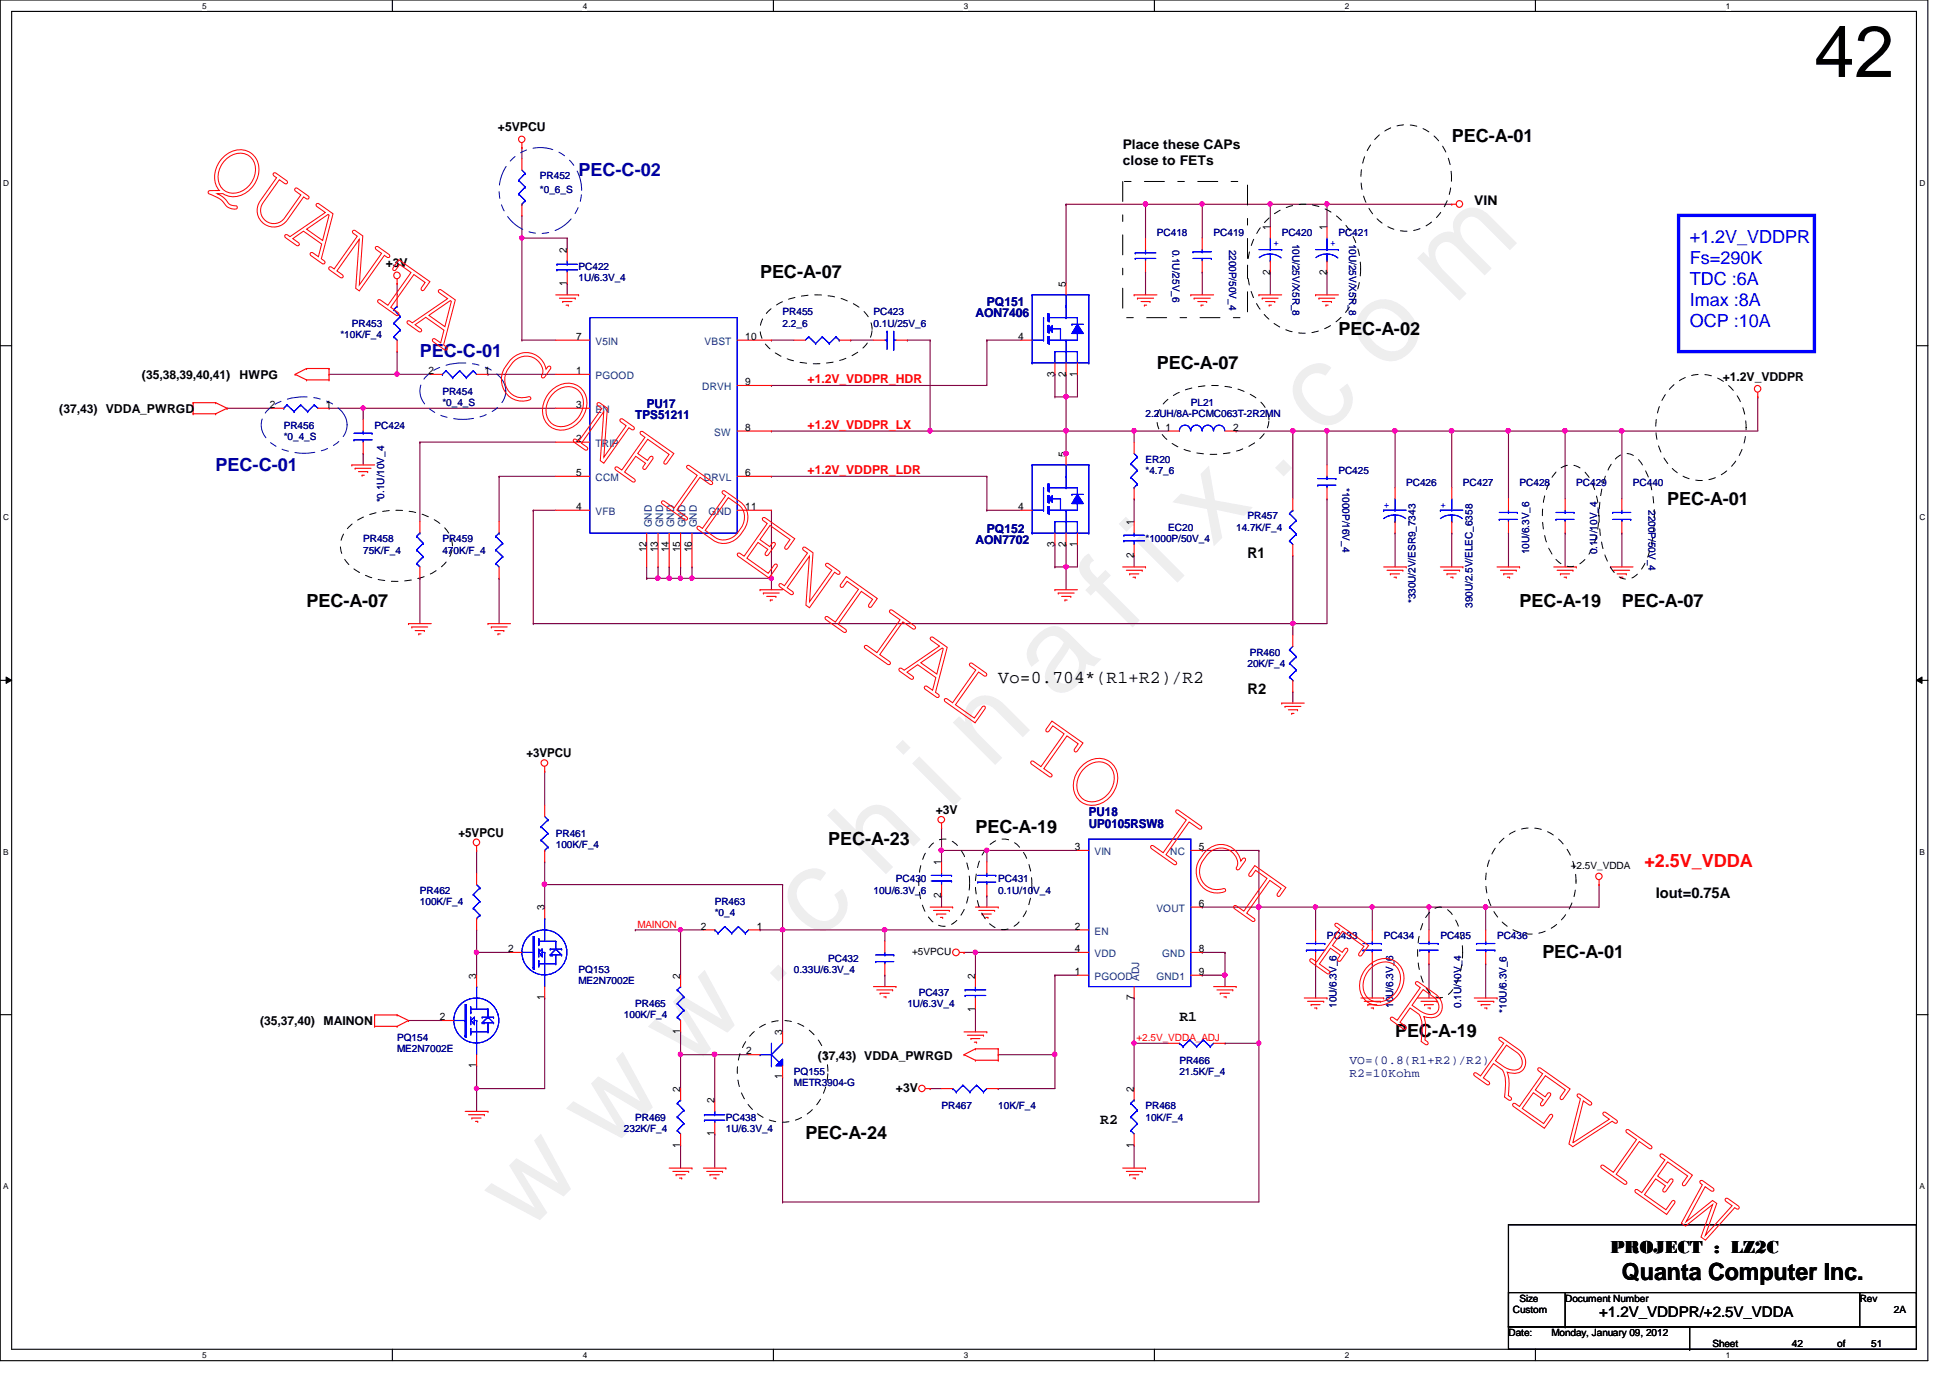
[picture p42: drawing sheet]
<svg xmlns="http://www.w3.org/2000/svg" width="297mm" height="210mm" viewBox="0 0 297 210" stroke-linecap="round" stroke-linejoin="round" font-family="sans-serif">
<defs><g id="words">
<text font-size="17.6" fill="#f0f" x="80.1" y="188" transform="rotate(-45 80.1 188)">w w w . c h i n a f i x . c o m</text>
<text font-size="11" x="276.4" y="11.7">42</text>
<text font-size="3.6" x="247.1" y="195">Quanta Computer Inc.</text>
<g font-size="2.8">
<text x="221.1" y="21.6">PEC-A-01</text>
<text x="115.8" y="42.3">PEC-A-07</text>
<text x="203.9" y="51">PEC-A-02</text>
<text x="176.2" y="56.1">PEC-A-07</text>
<text x="254" y="76.9">PEC-A-01</text>
<text x="46.7" y="92.4">PEC-A-07</text>
<text x="231.5" y="92.4">PEC-A-19</text>
<text x="247.1" y="92.4">PEC-A-07</text>
<text x="152.1" y="104.1">Vo=0.704*(R1+R2)/R2</text>
<text x="126.2" y="128.7">PEC-A-23</text>
<text x="148.6" y="127">PEC-A-19</text>
<text x="234.9" y="146">PEC-A-01</text>
<text x="212.5" y="158">PEC-A-19</text>
<text x="122.7" y="173.6">PEC-A-24</text>
<text x="245.3" y="190.8">PROJECT : LZ2C</text>
</g>
<g font-size="2.8" fill="#0000a0">
<text x="88.1" y="26.8">PEC-C-02</text>
<text x="64" y="54.4">PEC-C-01</text>
<text x="32.8" y="71.7">PEC-C-01</text>
</g>
<g font-size="2.8" fill="#00f">
<text x="257.4" y="37">+1.2V_VDDPR</text>
<text x="257.4" y="40.2">Fs=290K</text>
<text x="257.4" y="43.4">TDC :6A</text>
<text x="257.4" y="46.6">Imax :8A</text>
<text x="257.4" y="49.7">OCP :10A</text>
</g>
<text font-size="2.8" fill="#f00" x="250.5" y="132.1">+2.5V_VDDA</text>
<g font-size="2.2">
<text x="190" y="85">R1</text>
<text x="190" y="105.7">R2</text>
<text x="252.2" y="136.8">Iout=0.75A</text>
<text x="179.7" y="155.6">R1</text>
<text x="167.6" y="171.2">R2</text>
<text x="243.6" y="200.7">+1.2V_VDDPR/+2.5V_VDDA</text>
</g>
<g font-size="2">
<text x="171" y="22.6">Place these CAPs</text>
<text x="171" y="25.1">close to FETs</text>
<text x="224.6" y="31.3">VIN</text>
</g>
<g font-size="1.9">
<text x="75.9" y="20">+5VPCU</text>
<text x="58.8" y="40.7">+3V</text>
<text x="21.6" y="57.7">(35,38,39,40,41)</text>
<text x="36.5" y="57.7">HWPG</text>
<text x="262.4" y="58">+1.2V_VDDPR</text>
<text x="9" y="62.9">(37,43) VDDA_PWRGD</text>
<text x="80.2" y="115.4">+3VPCU</text>
<text x="142.5" y="124">+3V</text>
<text x="69.8" y="127.4">+5VPCU</text>
<text x="39.6" y="156.1">(35,37,40) MAINON</text>
<text x="124.6" y="161.5">(37,43) VDDA_PWRGD</text>
<text x="136.5" y="166.3">+3V</text>
</g>
<g font-size="1.9" fill="#000080">
<text x="150.3" y="46.6">PQ151</text>
<text x="148.6" y="48.3">AON7406</text>
<text x="96.8" y="63.9">TPS51211</text>
<text x="98.5" y="62.1">PU17</text>
<text x="148.6" y="82.9">AON7702</text>
<text x="150.3" y="81.2">PQ152</text>
<text x="165.9" y="124.3">PU18</text>
<text x="165.9" y="126.1">UP0105RSW8</text>
<text x="205.6" y="162.1">VO=(0.8(R1+R2)/R2)</text>
<text x="205.6" y="164.1">R2=10Kohm</text>
</g>
<g font-size="1.9" fill="#f00">
<text x="123" y="58.4">+1.2V_VDDPR_HDR</text>
<text x="123" y="65.3">+1.2V_VDDPR_LX</text>
<text x="123" y="72.2">+1.2V_VDDPR_LDR</text>
</g>
<g font-size="1.6">
<text x="193.5" y="35.1" transform="rotate(-90 193.5 35.1)">1</text>
<text x="202.1" y="35.1" transform="rotate(-90 202.1 35.1)">1</text>
<text x="86.4" y="38.5" transform="rotate(-90 86.4 38.5)">2</text>
<text x="193.5" y="41.8" transform="rotate(-90 193.5 41.8)">2</text>
<text x="202.1" y="41.8" transform="rotate(-90 202.1 41.8)">2</text>
<text x="86.4" y="43.5" transform="rotate(-90 86.4 43.5)">1</text>
<text x="162.3" y="43.7" transform="rotate(-90 162.3 43.7)">5</text>
<text x="87.8" y="51.8">7</text>
<text x="113.5" y="51.8">10</text>
<text x="155.1" y="51.8">4</text>
<text x="65.3" y="57">2</text>
<text x="73.8" y="57">1</text>
<text x="87.8" y="57">1</text>
<text x="113.5" y="58.7">9</text>
<text x="160.7" y="57.4" transform="rotate(-90 160.7 57.4)">3</text>
<text x="162.3" y="57.4" transform="rotate(-90 162.3 57.4)">2</text>
<text x="164.1" y="57.4" transform="rotate(-90 164.1 57.4)">1</text>
<text x="41.1" y="62.1">2</text>
<text x="49.7" y="62.1">1</text>
<text x="87.8" y="62.1">3</text>
<text x="113.5" y="65.6">8</text>
<text x="177.5" y="65.6">1</text>
<text x="187.8" y="65.6">2</text>
<text x="87.8" y="67.3">2</text>
<text x="162.3" y="69.6" transform="rotate(-90 162.3 69.6)">5</text>
<text x="87.8" y="72.5">5</text>
<text x="87.8" y="77.7">4</text>
<text x="113.5" y="72.5">6</text>
<text x="113.5" y="77.7">11</text>
<text x="155.1" y="77.7">4</text>
<text x="160.7" y="83.3" transform="rotate(-90 160.7 83.3)">3</text>
<text x="162.3" y="83.3" transform="rotate(-90 162.3 83.3)">2</text>
<text x="164.1" y="83.3" transform="rotate(-90 164.1 83.3)">1</text>
<text x="172.7" y="80" transform="rotate(-90 172.7 80)">1</text>
<text x="98.5" y="84.1" transform="rotate(-90 98.5 84.1)">12</text>
<text x="100.2" y="84.1" transform="rotate(-90 100.2 84.1)">13</text>
<text x="101.9" y="84.1" transform="rotate(-90 101.9 84.1)">14</text>
<text x="103.6" y="84.1" transform="rotate(-90 103.6 84.1)">15</text>
<text x="105.4" y="84.1" transform="rotate(-90 105.4 84.1)">16</text>
<text x="172.7" y="85" transform="rotate(-90 172.7 85)">2</text>
<text x="143.4" y="131.8" transform="rotate(-90 143.4 131.8)">1</text>
<text x="163.7" y="129.5">3</text>
<text x="182.6" y="129.5">5</text>
<text x="143.4" y="136.8" transform="rotate(-90 143.4 136.8)">2</text>
<text x="82.9" y="138.7" transform="rotate(-90 82.9 138.7)">3</text>
<text x="106.8" y="141.6">2</text>
<text x="115.3" y="141.6">1</text>
<text x="163.7" y="141.6">2</text>
<text x="182.6" y="138.1">6</text>
<text x="72.6" y="149.1" transform="rotate(-90 72.6 149.1)">3</text>
<text x="77.4" y="145">2</text>
<text x="103.6" y="149.1" transform="rotate(-90 103.6 149.1)">2</text>
<text x="148.5" y="149.1" transform="rotate(-90 148.5 149.1)">2</text>
<text x="163.7" y="145">4</text>
<text x="163.7" y="148.5">1</text>
<text x="182.6" y="145">8</text>
<text x="182.6" y="148.5">9</text>
<text x="67" y="155.4">2</text>
<text x="82.9" y="152.4" transform="rotate(-90 82.9 152.4)">1</text>
<text x="148.5" y="154.1" transform="rotate(-90 148.5 154.1)">1</text>
<text x="172.7" y="152.4" transform="rotate(-90 172.7 152.4)">7</text>
<text x="103.6" y="157.5" transform="rotate(-90 103.6 157.5)">1</text>
<text x="113.7" y="160.6">2</text>
<text x="119.2" y="157.7" transform="rotate(-90 119.2 157.7)">3</text>
<text x="72.6" y="162.7" transform="rotate(-90 72.6 162.7)">1</text>
<text x="103.6" y="166.3" transform="rotate(-90 103.6 166.3)">2</text>
<text x="119.2" y="164.4" transform="rotate(-90 119.2 164.4)">1</text>
<text x="172.7" y="166.3" transform="rotate(-90 172.7 166.3)">2</text>
<text x="108.8" y="173.1" transform="rotate(-90 108.8 173.1)">1</text>
<text x="108.8" y="168.1" transform="rotate(-90 108.8 168.1)">2</text>
<text x="103.6" y="174.8" transform="rotate(-90 103.6 174.8)">1</text>
<text x="172.7" y="174.8" transform="rotate(-90 172.7 174.8)">1</text>
</g>
<g font-size="1.6" fill="#004080">
<text x="90.7" y="52.5">V5IN</text>
<text x="107.3" y="52.5">VBST</text>
<text x="90.7" y="57.7">PGOOD</text>
<text x="107" y="59.4">DRVH</text>
<text x="90.7" y="62.9">EN</text>
<text x="90.7" y="68.1">TRIP</text>
<text x="108.8" y="66.4">SW</text>
<text x="90.7" y="73.3">CCM</text>
<text x="107.2" y="73.3">DRVL</text>
<text x="90.7" y="78.4">VFB</text>
<text x="99.3" y="80.3" transform="rotate(-90 99.3 80.3)">GND</text>
<text x="101" y="80.3" transform="rotate(-90 101 80.3)">GND</text>
<text x="102.7" y="80.3" transform="rotate(-90 102.7 80.3)">GND</text>
<text x="104.4" y="80.3" transform="rotate(-90 104.4 80.3)">GND</text>
<text x="106.2" y="80.3" transform="rotate(-90 106.2 80.3)">GND</text>
<text x="107.9" y="78.4">GND</text>
<text x="166.7" y="130.3">VIN</text>
<text x="178.3" y="130.3">NC</text>
<text x="166.7" y="142.4">EN</text>
<text x="176.1" y="138.9">VOUT</text>
<text x="166.7" y="145.8">VDD</text>
<text x="166.7" y="149.3">PGOOD</text>
<text x="173.5" y="149.4" transform="rotate(-90 173.5 149.4)">ADJ</text>
<text x="176.1" y="149.3">GND1</text>
<text x="177" y="145.8">GND</text>
</g>
<g font-size="1.5" fill="#000080">
<text x="82.3" y="27.3">PR452</text>
<text x="82.3" y="29.4">*0_6_S</text>
<text x="176.2" y="35.9">PC418</text>
<text x="184.9" y="35.9">PC419</text>
<text x="195.2" y="35.9">PC420</text>
<text x="203.9" y="35.9">PC421</text>
<text x="88.1" y="41.1">PC422</text>
<text x="178.6" y="38" transform="rotate(90 178.6 38)">0.1U/25V_6</text>
<text x="187.2" y="38" transform="rotate(90 187.2 38)">2200P/50V_4</text>
<text x="196.9" y="37.1" transform="rotate(90 196.9 37.1)">10U/25V/X5R_8</text>
<text x="205.5" y="37.1" transform="rotate(90 205.5 37.1)">10U/25V/X5R_8</text>
<text x="88.1" y="42.8">1U/6.3V_4</text>
<text x="51.9" y="51.5">*10K/F_4</text>
<text x="53.6" y="49.8">PR453</text>
<text x="119.2" y="48">PR455</text>
<text x="119.2" y="49.8">2.2_6</text>
<text x="133.1" y="48">PC423</text>
<text x="133.1" y="49.8">0.1U/25V_6</text>
<text x="43.2" y="65.3">PR456</text>
<text x="57.1" y="65.3">PC424</text>
<text x="67.4" y="60.1">PR454</text>
<text x="67.4" y="61.8">*0_4_S</text>
<text x="174.5" y="63.6">2.2UH/8A-PCMC063T-2R2MN</text>
<text x="181.4" y="61.8">PL21</text>
<text x="43.2" y="67.1">*0_4_S</text>
<text x="174.5" y="70.5">ER20</text>
<text x="58.5" y="76.5" transform="rotate(-90 58.5 76.5)">*0.1U/10V_4</text>
<text x="174.5" y="72.2">*4.7_6</text>
<text x="203.9" y="72.2">PC425</text>
<text x="204.5" y="74.3" transform="rotate(90 204.5 74.3)">*1000P/16V_4</text>
<text x="214.2" y="74">PC426</text>
<text x="222.8" y="74">PC427</text>
<text x="231.5" y="74">PC428</text>
<text x="240.1" y="74">PC429</text>
<text x="248.7" y="74">PC440</text>
<text x="251.1" y="77.7" transform="rotate(90 251.1 77.7)">2200P/50V_4</text>
<text x="55.3" y="82.6">PR458</text>
<text x="67.4" y="82.6">PR459</text>
<text x="174.5" y="82.6">*1000P/50V_4</text>
<text x="178" y="80.9">EC20</text>
<text x="188.3" y="80.9">14.7K/F_4</text>
<text x="190" y="79.1">PR457</text>
<text x="55.3" y="84.3">75K/F_4</text>
<text x="67.4" y="84.3">470K/F_4</text>
<text x="232.9" y="84.5" transform="rotate(-90 232.9 84.5)">10U/6.3V_6</text>
<text x="243.3" y="84.5" transform="rotate(-90 243.3 84.5)">0.1U/10V_4</text>
<text x="215.6" y="91.9" transform="rotate(-90 215.6 91.9)">*330U/2V/ESR9_7343</text>
<text x="224.3" y="92.6" transform="rotate(-90 224.3 92.6)">390U/2.5V/ELEC_6358</text>
<text x="190" y="101.6">20K/F_4</text>
<text x="190.4" y="99.9">PR460</text>
<text x="84.7" y="127.5">PR461</text>
<text x="84.7" y="129.2">100K/F_4</text>
<text x="64" y="136.1">PR462</text>
<text x="64" y="137.8">100K/F_4</text>
<text x="108.9" y="137.8">PR463</text>
<text x="133.1" y="136.1">10U/6.3V_6</text>
<text x="136.5" y="134.4">PC430</text>
<text x="152.1" y="134.4">PC431</text>
<text x="152.1" y="136.1">0.1U/10V_4</text>
<text x="108.9" y="139.6">*0_4</text>
<text x="202.1" y="143">PC433</text>
<text x="210.8" y="143">PC434</text>
<text x="219.4" y="143">PC435</text>
<text x="228" y="143">PC436</text>
<text x="88.1" y="148.2">PQ153</text>
<text x="88.1" y="149.9">ME2N7002E</text>
<text x="120.9" y="148.2">0.33U/6.3V_4</text>
<text x="126.2" y="146.5">PC432</text>
<text x="95" y="155.1">100K/F_4</text>
<text x="96.8" y="153.4">PR465</text>
<text x="138.2" y="153.4">1U/6.3V_4</text>
<text x="140" y="151.7">PC437</text>
<text x="203.6" y="153.5" transform="rotate(-90 203.6 153.5)">10U/6.3V_6</text>
<text x="212.2" y="153.5" transform="rotate(-90 212.2 153.5)">10U/6.3V_6</text>
<text x="222.6" y="153.5" transform="rotate(-90 222.6 153.5)">0.1U/10V_4</text>
<text x="229.5" y="154.3" transform="rotate(-90 229.5 154.3)">*10U/6.3V_6</text>
<text x="60.5" y="158.6">PQ154</text>
<text x="60.5" y="160.3">ME2N7002E</text>
<text x="120.9" y="163.7">PQ155</text>
<text x="120.9" y="165.5">METR3904-G</text>
<text x="179.7" y="162.1">PR466</text>
<text x="179.7" y="163.7">21.5K/F_4</text>
<text x="95" y="172.4">232K/F_4</text>
<text x="96.8" y="170.7">PR469</text>
<text x="110.6" y="170.7">PC438</text>
<text x="110.6" y="172.4">1U/6.3V_4</text>
<text x="143.4" y="169">PR467</text>
<text x="152.1" y="169">10K/F_4</text>
<text x="174.5" y="169">PR468</text>
<text x="174.5" y="170.7">10K/F_4</text>
</g>
<g font-size="1.5" fill="#00f">
<text x="194" y="37.5">+</text>
<text x="202.6" y="37.5">+</text>
<text x="210.8" y="77.4">+</text>
<text x="219.4" y="77.4">+</text>
</g>
<g font-size="1.5">
<text x="239.3" y="132.3">+2.5V_VDDA</text>
<text x="138.9" y="145.5">+5VPCU</text>
<text x="229.8" y="203.5">Date:</text>
<text x="230.5" y="200">Custom</text>
<text x="231.5" y="198.3">Size</text>
<text x="236.3" y="203.5">Monday, January 09, 2012</text>
<text x="238.4" y="198.3">Document Number</text>
<text x="283.3" y="198.3">Rev</text>
<text x="288.5" y="200">2A</text>
<text x="260.9" y="205.2">Sheet</text>
<text x="273" y="205.2">42</text>
<text x="279.9" y="205.2">of</text>
<text x="285" y="205.2">51</text>
</g>
<g font-size="1.5" fill="#f00">
<text x="97.1" y="141.3">MAINON</text>
<text x="173.1" y="158.6">+2.5V_VDDA_ADJ</text>
</g>
<g font-size="1.3">
<text x="30.8" y="1.4">5</text>
<text x="88.8" y="1.4">4</text>
<text x="146.8" y="1.4">3</text>
<text x="204.8" y="1.4">2</text>
<text x="262.9" y="1.4">1</text>
<text x=".5" y="28.3">D</text>
<text x="292.4" y="28.3">D</text>
<text x=".5" y="79.2">C</text>
<text x="292.4" y="79.2">C</text>
<text x=".5" y="130.2">B</text>
<text x="292.4" y="130.2">B</text>
<text x=".5" y="181.1">A</text>
<text x="292.4" y="181.1">A</text>
<text x="30.8" y="206.9">5</text>
<text x="88.8" y="206.9">4</text>
<text x="146.8" y="206.9">3</text>
<text x="204.8" y="206.9">2</text>
<text x="262.9" y="206.9">1</text>
</g>
</g></defs>
<path d="M0 0h293.7v207.3h-293.7zM1.8 1.7h290.1v203.8h-290.1z" fill="none" stroke="#000" stroke-width=".17"/>
<g fill="#fff">
<path d="M30.8 .2h.7v1.4h-.7z"/>
<path d="M30.8 205.7h.7v1.4h-.7z"/>
</g>
<path d="M59.8 0v1.7M59.8 205.5v1.8" fill="none" stroke="#000" stroke-width=".17"/>
<g fill="#fff">
<path d="M88.8 .2h.6v1.4h-.6z"/>
<path d="M88.8 205.7h.6v1.4h-.6z"/>
</g>
<path d="M117.8 0v1.7M117.8 205.5v1.8" fill="none" stroke="#000" stroke-width=".17"/>
<g fill="#fff">
<path d="M146.8 .2h.7v1.4h-.7z"/>
<path d="M146.8 205.7h.7v1.4h-.7z"/>
</g>
<path d="M175.8 0v1.7M175.8 205.5v1.8" fill="none" stroke="#000" stroke-width=".17"/>
<g fill="#fff">
<path d="M204.8 .2h.7v1.4h-.7z"/>
<path d="M204.8 205.7h.7v1.4h-.7z"/>
</g>
<path d="M233.9 0v1.7M233.9 205.5v1.8" fill="none" stroke="#000" stroke-width=".17"/>
<g fill="#fff">
<path d="M262.9 .2h.7v1.4h-.7z"/>
<path d="M262.9 205.7h.7v1.4h-.7z"/>
<path d="M.5 27.2h.9v1.4h-.9z"/>
<path d="M292.4 27.2h.9v1.4h-.9z"/>
<path d="M.5 78.1h.9v1.4h-.9z"/>
<path d="M292.4 78.1h.9v1.4h-.9z"/>
</g>
<path d="M0 52.7h1.8M291.9 52.7h1.8" fill="none" stroke="#000" stroke-width=".17"/>
<g fill="#fff">
<path d="M.5 129.1h.8v1.4h-.8z"/>
<path d="M292.4 129.1h.8v1.4h-.8z"/>
</g>
<path d="M0 103.6h1.8M291.9 103.6h1.8" fill="none" stroke="#000" stroke-width=".17"/>
<path d="M.9 103.1l.9 .5-.9 .5zM291.9 103.6l.9-.5v1z" fill="#000"/>
<path d="M.9 103.1l.9 .5-.9 .5zM291.9 103.6l.9-.5v1z" fill="none" stroke="#000" stroke-width=".15"/>
<g fill="#fff">
<path d="M.5 180h.8v1.4h-.8z"/>
<path d="M292.4 180h.8v1.4h-.8z"/>
</g>
<path d="M0 154.6h1.8M291.9 154.6h1.8" fill="none" stroke="#000" stroke-width=".17"/>
<path d="M79.5 22.5h.1M79.5 22.5v1.7M117.5 58.7h32.8M34.6 62.2h.1M34.6 62.2h6.9M50.1 62.2h.1M50.1 62.2h34.6M55.3 69.1h.1M55.3 62.2h.1M55.3 69.1v1.7M117.5 72.6h32.8M81.2 95h115.7" fill="none" stroke="#800040" stroke-width=".17"/>
<circle cx="55.3" cy="62.2" r=".32" fill="#f0f"/>
<circle cx="55.3" cy="62.2" r=".32" fill="none" stroke="#f0f" stroke-width=".17"/>
<path d="M50.1 57h.1M60.5 53.6h.1M60.5 53.6v3.4h-10.4M55.3 62.2h.1M55.3 62.2v1.7M247.1 65.7h.1M267.8 60.5h.1M267.8 60.5v5.2h-20.7" fill="none" stroke="#800040" stroke-width=".17"/>
<circle cx="60.5" cy="57" r=".33" fill="#f0f"/>
<circle cx="60.5" cy="57" r=".33" fill="none" stroke="#f0f" stroke-width=".17"/>
<g fill="none" stroke="#800040" stroke-width=".17">
<path d="M60.5 43.2h.1M60.5 57h.1M60.5 43.2v1.7M60.5 57h5.2M64 67.4h.1M64 67.4v12.1M64 67.4h20.7M238.4 65.7h.1M238.4 65.7v10.3M64 88.1h.1M64 88.1v6.9M238.4 81.2h.1"/>
<path d="M238.4 81.2v5.2M83 134.7h36.2M243.6 134.7h.1M243.6 134.7v3.5h-17.3M62.2 155.4h.1M62.2 155.4h5.2M134.8 141.6h29.3M119.2 183.1h72.6"/>
</g>
<circle cx="238.4" cy="65.6" r=".34" fill="#f0f"/>
<circle cx="238.4" cy="65.6" r=".34" fill="none" stroke="#f0f" stroke-width=".17"/>
<path d="M229.8 65.7h8.6M247.1 65.7h.1M247.1 65.7v10.3M247.1 81.2h.1M247.1 81.2v5.2" fill="none" stroke="#800040" stroke-width=".17"/>
<circle cx="247" cy="65.6" r=".34" fill="#f0f"/>
<circle cx="247" cy="65.6" r=".34" fill="none" stroke="#f0f" stroke-width=".17"/>
<path d="M238.4 65.7h.1M238.4 65.7h8.7" fill="none" stroke="#800040" stroke-width=".17"/>
<g fill="none" stroke="#f00" stroke-width=".17">
<path d="M79.5 22.5h.1M79.5 21.8v.7M45 57h.1M45 57l1.7 .9M46.7 57.9h.1M46.7 56.1h.1M46.7 57.9h3.4M46.7 56.1h3.4M46.7 56.1l-1.7 .9M50.1 57.9h.1M50.1 56.1h.1M50.1 56.1v1.8"/>
<path d="M60.5 43.2h.1M60.5 42.5v.7M60.5 44.9v1.8M60.5 51.8v1.8M65.7 57h1.7M267.8 59.8v.7M29.4 63h.1M29.4 61.3h.1M29.4 63h3.4M29.4 61.3v1.7M29.4 61.3h3.4M32.8 63h.1"/>
<path d="M32.8 61.3h.1M32.8 61.3l1.8 .9M34.6 62.2h.1M34.6 62.2l-1.8 .8M41.5 62.2h1.7M48.4 62.2h1.7M53.6 70.8h.1M53.6 70.8h3.5M54.1 71.3h.1M54.1 71.3h2.4M54.6 71.8h1.4M55.2 72.4h.1"/>
<path d="M55.2 72.4h.3M55.3 63.9v1.8M55.3 67.4v1.7M56 71.8h.1M64 79.5v1.7M238.4 76v1.7M238.4 79.5v1.7M247.1 76v1.7M247.1 79.5v1.7M267.8 60.5h.1M62.2 95h.1M62.2 95h3.5"/>
<path d="M62.7 95.5h.1M62.7 95.5h2.4M63.2 96.1h1.4M63.8 96.6h.1M63.8 96.6h.3M64 86.4v1.7M64.6 96.1h.1M236.7 86.4h3.4M237.2 86.9h2.4M237.7 87.4h.1M237.7 87.4h1.4M238.2 87.9h.4"/>
<path d="M238.6 87.9h.1M239.6 86.9h.1M240.1 86.4h.1M245.3 86.4h.1M245.3 86.4h3.4M245.8 86.9h.1M245.8 86.9h2.4M246.3 87.4h1.4M246.9 87.9h.1M246.9 87.9h.3M247.7 87.4h.1M243.6 134.7h.1"/>
<path d="M243.6 134v.7M57.1 156.3h.1M57.1 154.6h.1M57.1 156.3h3.4M57.1 154.6v1.7M57.1 154.6h3.4M60.5 156.3h.1M60.5 154.6h.1M60.5 154.6l1.7 .8M62.2 155.4h.1M62.2 155.4l-1.7 .9M67.4 155.4h1.7"/>
<circle cx="79.5" cy="21.2" r=".49"/>
<circle cx="60.5" cy="41.9" r=".5"/>
<circle cx="267.7" cy="59.2" r=".5"/>
<circle cx="243.6" cy="133.5" r=".49"/>
</g>
<path d="M229.8 186.6h62.1v15.5h-62.1zM229.8 196.9h62.1v5.2h-62.1zM238.4 196.9v5.2M283.3 196.9h.1M283.3 196.9v5.2M229.8 202.1h62.1v3.4h-62.1zM238.4 202.1h.1M257.4 205.5h.1M257.4 202.1v3.4" fill="none" stroke="#000" stroke-width=".17"/>
<path d="M255.7 32.8h20.7v20.8h-20.7z" fill="none" stroke="#00f" stroke-width=".51"/>
<path d="M209.7 21a6.3 6.3 0 0 1 10.3 1.7 9 9 0 0 1-2 11.2 6.2 6.2 0 0 1-9-1.5 9.2 9.2 0 0 1 .7-11.4zM254.6 59a6.2 6.2 0 0 1 9.7 .8 9 9 0 0 1-1.5 12.1 6.2 6.2 0 0 1-8.9-1.5 9.2 9.2 0 0 1 .7-11.4zM237.3 71.7a2.82 2.82 0 0 1 4.5 .6 11.9 11.9 0 0 1 0 12.5 2.9 2.9 0 0 1-5.1 0 12.1 12.1 0 0 1 0-12.5zM246 70a2.22 2.22 0 0 1 3.6 0 11 11 0 0 1 2.2 5.9 18.2 18.2 0 0 1-1.3 10 3.7 3.7 0 0 1-2.7 2.3 2.92 2.92 0 0 1-2.3-1.5 16.8 16.8 0 0 1-1.7-10.8 11.1 11.1 0 0 1 2.2-5.9zM53.2 80.2a11.1 11.1 0 0 1 9.6-2.2 8 8 0 0 1 5.8 3.6 3.8 3.8 0 0 1-1.1 4.5 11.2 11.2 0 0 1-9.6 2.2 8 8 0 0 1-5.7-3.6 3.8 3.8 0 0 1 1-4.5zM228.7 128.1a6.2 6.2 0 0 1 9.7 .8 9 9 0 0 1-1.5 12.1 6.2 6.2 0 0 1-8.9-1.5 9.2 9.2 0 0 1 .7-11.4z" fill="none" stroke="#000" stroke-width=".15" stroke-dasharray="1 1 1 1 1 1 1 1"/>
<path d="M77.9 24.4a6.3 6.3 0 0 1 7.8-.9 6.3 6.3 0 0 1 2.6 7.4 6.2 6.2 0 0 1-6.5 4.6 6.2 6.2 0 0 1-5.7-5.5 6.7 6.7 0 0 1 1.8-5.6zM65.2 57a8.8 8.8 0 0 1 10.6 0 3.2 3.2 0 0 1 0 5.1 8.7 8.7 0 0 1-10.6 0 3.2 3.2 0 0 1 0-5.1zM41 62.2a8.8 8.8 0 0 1 10.6 0 3.2 3.2 0 0 1 0 5.1 8.7 8.7 0 0 1-10.6 0 3.2 3.2 0 0 1 0-5.1z" fill="none" stroke="#0000a0" stroke-width=".15" stroke-dasharray="3 1 1 1 1 1"/>
<g fill="none" stroke="#00f" stroke-width=".17">
<path d="M60 51.3h.1M60 49.2h.1M60 47.2h.1M60 51.3l.5 .5M60 49.2l1 1M60 47.2l1 1M60.5 46.7h.1M60.5 46.7l-.5 .5M61 50.2h.1M61 48.2h.1M61 50.2l-1 1.1M61 48.2l-1 1"/>
<path d="M67.4 57h.1M67.9 56.5l-.5 .5M89.9 48.4h22.4v32.8h-22.4zM43.2 62.2h.1M43.7 61.7h.1M43.7 61.7l1.1 1M43.7 61.7l-.5 .5M44.8 62.7h.1M45.8 61.7h.1M45.8 61.7l1.1 1M45.8 61.7l-1 1M46.9 62.7h.1"/>
<path d="M47.9 61.7h.1M47.9 61.7l.5 .5M47.9 61.7l-1 1M53.9 67h.1M53.9 67h2.8M53.9 66h2.8M55.3 66h.1M55.3 67h.1M55.3 65.7v.3M55.3 67v.4M56.7 66h.1M237 79.1h2.8"/>
<path d="M237 78.1h2.8M238.4 78.1h.1M238.4 79.1h.1M238.4 77.7v.4M238.4 79.1v.4M239.8 78.1h.1M245.7 78.1h.1M245.7 79.1h2.7M245.7 78.1h2.7M247.1 78.1h.1M247.1 79.1h.1M247.1 77.7v.4"/>
<path d="M247.1 79.1v.4M248.4 79.1h.1M63.5 85.9h.1M63.5 83.8h.1M63.5 81.7h.1M63.5 85.9l.5 .5M63.5 83.8l1 1M63.5 81.7l1 1.1M64 81.2h.1M64 81.2l-.5 .5M64.5 84.8h.1M64.5 82.8h.1"/>
<path d="M64.5 84.8l-1 1.1M64.5 82.8l-1 1"/>
</g>
<circle cx="55.3" cy="62.2" r=".32" fill="#f0f"/>
<circle cx="55.3" cy="62.2" r=".32" fill="none" stroke="#f0f" stroke-width=".17"/>
<circle cx="60.5" cy="57" r=".33" fill="#f0f"/>
<circle cx="60.5" cy="57" r=".33" fill="none" stroke="#f0f" stroke-width=".17"/>
<circle cx="238.4" cy="65.6" r=".34" fill="#f0f"/>
<circle cx="238.4" cy="65.6" r=".34" fill="none" stroke="#f0f" stroke-width=".17"/>
<circle cx="247" cy="65.6" r=".34" fill="#f0f"/>
<circle cx="247" cy="65.6" r=".34" fill="none" stroke="#f0f" stroke-width=".17"/>
<g fill="none" stroke="#f00" stroke-width=".15">
<path d="M34 24a3.1 3.1 0 0 1 5.1 .3 4.1 4.1 0 0 1-4 5.6l-1.2-.4h-.8a4.3 4.3 0 0 1 1.9 1.6l1 .3 .1 .4a1.82 1.82 0 0 1-2.1-1.1 6.2 6.2 0 0 0-2.2-1.2l-.1-.2 .2-.2 1.5-.1a3.8 3.8 0 0 1 .6-5zM34.4 24.3a2.58 2.58 0 0 1 4.3 .4 3.6 3.6 0 0 1-3.4 4.7 2.41 2.41 0 0 1-2-3.2l.6-1.3zM41.6 26.4l.2-.1 .3 .1 1.5 1.1 .2 .3-.2 .2h-.1l-.9-.6-2.5 3.5a2.01 2.01 0 0 0 .4 2.8 2.01 2.01 0 0 0 2.9-.5l2.4-3.5-.9-.7v-.1l.1-.3 .4 .1 1.6 1.2a.26 .26 0 0 1-.2 .4l-.5-.3-2.5 3.5a2.53 2.53 0 0 1-3.6 .6 2.53 2.53 0 0 1-.6-3.5l2.5-3.5-.5-.4zM43.4 35.8l.3-.1 .5 .3 5.4-3.6-1.4-1a.26 .26 0 0 1 0-.3 .26 .26 0 0 1 .2-.1l2.3 1.6-1.8 6.8 .6 .4a.25 .25 0 0 1 0 .3 .25 .25 0 0 1-.3 .1l-1.8-1.2-.2-.3 .2-.2h.1l1 .6 .5-1.9-2.8-2-1.6 1.1 1 .8v.1l-.2 .2h-.3l-1.5-1.2-.2-.2zM46.7 34.9l3.3-2.2 .1 .1-1 3.8zM53.7 35.2l.1-.1 .4 .1 1.1 .7-.6 7.5 3.4-4.8-.9-.7v-.3l.3-.1 .2 .1 1.5 1.1 .2 .3-.2 .2h-.1l-.5-.3-3.9 5.4-.5-.4 .5-7.4-3.4 4.8 .9 .7v.2l-.1 .1-.3-.1-1.6-1.1-.1-.2 .1-.3h.2l.5 .4 3.5-5-.7-.5zM60.8 39.6l4.7 3.3-1 1.3h-.3l-.1-.2 .7-1-1.8-1.2-3.5 5 1.2 .9v.3l-.2 .1-2.8-1.9-.2-.3 .2-.3h.1l1.3 .9 3.5-5-1.7-1.2-.7 .9h-.3l-.1-.3 .1-.2zM62 48.9h.3l.5 .3 5.4-3.7-1.4-1a.26 .26 0 0 1 0-.3 .26 .26 0 0 1 .3-.1l2.3 1.6-1.8 6.8 .5 .5a.25 .25 0 0 1 0 .2 .25 .25 0 0 1-.3 .1l-1.8-1.2-.1-.3 .1-.2h.2l.9 .6 .5-1.9-2.7-2-1.7 1.2 1 .7v.1l-.1 .3-.4-.1-1.5-1.1-.2-.3zM65.3 48l3.3-2.2 .2 .1-1 3.9zM77.8 54.7a3.1 3.1 0 0 1 3.2-.9 3.1 3.1 0 0 1 2.2 2.4l.3-.4h.2l.2 .1-.1 .3-.8 1.2-.3 .2-.2-.2a2.42 2.42 0 0 0-.8-2.7 2.42 2.42 0 0 0-2.9-.1 4.4 4.4 0 0 0-1.9 3.4 2.74 2.74 0 0 0 3.7 2.4l.3 .2-.1 .2a3.2 3.2 0 0 1-3.8-.9 3.2 3.2 0 0 1-.1-4zM83.9 59.5a3.2 3.2 0 0 1 5.1 .3 4.1 4.1 0 0 1-4 5.7 3 3 0 0 1-2.2-4l.6-1.4zM84.3 59.9a2.58 2.58 0 0 1 4.4 .3 3.6 3.6 0 0 1-3.4 4.8 2.41 2.41 0 0 1-2-3.3l.6-1.3z"/>
<path d="M91 61.4l.1-.1 .3 .1 1.1 .8-.5 7.4 3.4-4.8-.9-.6v-.3l.2-.1 .2 .1 1.6 1.1 .1 .2-.1 .3h-.2l-.5-.4-3.8 5.5-.6-.4 .6-7.5-3.4 4.8 .9 .7v.3l-.1 .1-.4-.1-1.5-1.1-.2-.3 .2-.2h.1l.6 .3 3.5-5-.7-.5zM97.5 65.8l.2-.1 .3 .1 4.6 3.3-1 1.4-.2 .2h-.2l-.1-.3 .8-1.2-3.2-2.3-1.6 2.2 1.5 1 .5-.6a.26 .26 0 0 1 .3 0 .26 .26 0 0 1 .1 .3l-1.2 1.7a.26 .26 0 0 1-.3 0 .26 .26 0 0 1-.1-.3l.4-.6-1.5-1.1-1.7 2.4 1.6 1.2 .1 .1-.2 .2-.3-.1-2.4-1.7-.2-.2 .1-.3h.2l.7 .5 3.5-5-.7-.5zM104.6 71l.1-.1 .4 .1 3.3 2.3 .2 .3-.2 .2h-.2l-1.6-1.1-3.5 5 1.6 1.2v.2l-.3 .1-3.5-2.4-.1-.3 .1-.2h.2l1.6 1.1 3.5-5-1.4-1-.2-.3zM110 74.9l.3-.2 .2 .1 2.2 1.6a3 3 0 0 1 .6 4.4 3.4 3.4 0 0 1-4.1 1.8l-2.9-1.9-.1-.3 .1-.2h.2l.5 .3 3.5-5-.5-.4zM110.9 75.8l1.5 1.1a2.49 2.49 0 0 1 .5 3.5 2.98 2.98 0 0 1-3.5 1.7l-2-1.3zM116.2 78.9l.1-.1 .3 .1 4.5 3.2-1.1 1.4-.2 .2-.2-.1-.1-.2 .8-1.2-3-2.2-1.5 2.2 1.5 1.1 .4-.6 .2-.1 .2 .2-.1 .3-.9 1.4-.3 .1-.2-.1v-.3l.4-.5-1.5-1.1-1.7 2.4 3.2 2.3 1-1.3h.3l.1 .1-.1 .3-1.2 1.6-4.6-3.2-.2-.3 .2-.3h.1l.7 .5 3.6-5-.7-.5zM122.3 83.4l.1-.1 .3 .1 1.1 .8-.5 7.5 3.4-4.8-.9-.7v-.3l.3-.1 .1 .1 1.6 1.1 .2 .3-.2 .2h-.1l-.6-.3-3.8 5.4-.5-.4 .5-7.5-3.4 4.8 .9 .7v.3l-.1 .1-.3-.1-1.6-1.1-.2-.3 .2-.2h.2l.5 .3 3.5-5-.7-.5zM128.9 87.8l4.7 3.4-.9 1.3h-.3l-.1-.3 .6-.9-1.7-1.2-3.5 5 1.2 .9v.2l-.3 .1-2.7-1.9-.2-.3 .1-.2h.2l1.2 .9 3.6-5-1.8-1.3-.6 .9h-.3l-.1-.2 .1-.2zM135.5 93l.2-.1 .3 .1 3.3 2.3 .2 .3-.2 .2h-.1l-1.7-1.1-3.5 5 1.6 1.2v.2l-.3 .1-3.5-2.4-.1-.3 .1-.2h.2l1.6 1.1 3.5-5-1.4-1-.2-.3zM137 101.9l.2-.1 .5 .3 5.4-3.7-1.4-1a.26 .26 0 0 1 0-.3 .26 .26 0 0 1 .3-.1l2.3 1.6-1.8 6.9 .5 .4a.25 .25 0 0 1 0 .2 .25 .25 0 0 1-.2 .1l-1.8-1.2-.2-.3 .2-.2h.1l1 .6 .5-1.9-2.8-1.9-1.6 1.1 .9 .7 .1 .1-.2 .3-.3-.1-1.6-1.1-.2-.3zM140.3 101l3.2-2.3 .2 .1-1 3.9zM147.7 101.1l.3-.1 .1 .1 2.2 1.5a.26 .26 0 0 1 0 .3 .26 .26 0 0 1-.3 .1l-.9-.6-3.6 5 2.9 2 1.2-1.7 .3-.2 .1 .1 .1 .1-.1 .3-1.5 2.1-4.5-3.2-.2-.3 .2-.2h.1l1 .6 3.5-4.9-.9-.7z"/>
<path d="M160.2 109.8l4.8 3.4-1 1.3h-.3l-.1-.3 .6-.9-1.7-1.2-3.5 5 1.2 .9v.2l-.2 .2-2.8-2-.2-.2 .2-.3h.1l1.3 .9 3.5-5-1.7-1.2-.7 .9-.3-.1-.1-.2 .1-.2zM164.8 116.7a3.2 3.2 0 0 1 5.1 .3 4.1 4.1 0 0 1-4 5.6 3 3 0 0 1-2.3-4l.7-1.3zM165.2 117a2.58 2.58 0 0 1 4.3 .4 3.6 3.6 0 0 1-3.4 4.7 2.41 2.41 0 0 1-2-3.2l.6-1.3zM179.1 123.5l.2-.1 .3 .1 3.3 2.3 .2 .3-.2 .2h-.1l-1.7-1.1-3.5 5 1.6 1.1v.3l-.3 .1-3.5-2.4-.1-.3 .1-.2h.2l1.6 1.1 3.5-5-1.4-1-.2-.3zM183.7 129.7a3.1 3.1 0 0 1 3.1-1 3.1 3.1 0 0 1 2.2 2.5l.4-.5h.1l.2 .2v.3l-.9 1.1-.2 .2-.3-.1a2.42 2.42 0 0 0-.8-2.8 2.42 2.42 0 0 0-2.8-.1 4.4 4.4 0 0 0-2 3.4 2.74 2.74 0 0 0 3.8 2.4l.2 .3v.1a3.2 3.2 0 0 1-3.8-.9 3.2 3.2 0 0 1-.1-3.9zM191.1 131.8l4.8 3.4-1 1.3h-.3l-.1-.3 .6-.9-1.7-1.2-3.5 5 1.2 .9v.3l-.2 .1-2.8-2-.2-.2 .2-.3h.1l1.3 .9 3.5-5-1.7-1.2-.7 .9h-.3l-.1-.3 .1-.2zM203.4 140.7l.1-.1 .3 .1 4.7 3.3-1 1.5-.3 .1h-.1l-.1-.3 .8-1.2-3.3-2.3-1.5 2.2 1.5 1.1 .4-.6a.26 .26 0 0 1 .3 0 .26 .26 0 0 1 .1 .2l-1.2 1.7a.26 .26 0 0 1-.2 0 .26 .26 0 0 1-.1-.3l.4-.6-1.5-1.1-1.7 2.4 1.6 1.2v.1l-.2 .3-.3-.1-2.4-1.7-.2-.3 .2-.2 .1-.1 .8 .5 3.5-5-.7-.5zM208.4 147.2a3.2 3.2 0 0 1 5.1 .3 4.1 4.1 0 0 1-4 5.6 3 3 0 0 1-2.3-4l.7-1.3zM208.8 147.5a2.58 2.58 0 0 1 4.3 .4 3.6 3.6 0 0 1-3.4 4.7 2.41 2.41 0 0 1-2-3.2l.6-1.3zM215.7 149.6l.1-.1 .3 .1 2.6 1.8a2 2 0 0 1 .1 3.5 2.76 2.76 0 0 1-1.9 0l.3 1.3-.1 2.2 .4 .4 .1 .1-.2 .2h-.3l-.6-.5 .1-1.6a4.3 4.3 0 0 0-.4-2.5l-1.4-1-1.5 2.2 .9 .7v.1l-.1 .3-.4-.1-1.7-1.2-.2-.3 .1-.3h.2l.7 .5 3.6-5-.7-.5zM216.8 150.7l1.6 1.2a1.59 1.59 0 0 1 .3 2.4 2.25 2.25 0 0 1-2.4-.3l-1.2-.9zM228.4 158.1l.1-.1 .3 .1 2.6 1.8a2 2 0 0 1 .1 3.4 2.76 2.76 0 0 1-1.9 0l.3 1.4-.1 2.2 .4 .3 .1 .2-.2 .2-.3-.1-.6-.4 .1-1.7a4.3 4.3 0 0 0-.4-2.4l-1.4-1-1.5 2.2 .9 .7v.1l-.1 .2h-.4l-1.7-1.3-.2-.3 .1-.2h.2l.7 .5 3.6-5-.7-.5z"/>
<path d="M229.5 159.2l1.6 1.1a1.59 1.59 0 0 1 .3 2.5 2.25 2.25 0 0 1-2.4-.4l-1.2-.8zM234.3 162.8l.1-.1h.3l4.5 3.2-1 1.4-.3 .2-.2-.1-.1-.2 .8-1.2-3-2.1-1.5 2.1 1.5 1.1 .4-.6 .2-.1 .2 .2-.1 .3-.9 1.4-.3 .2-.2-.2v-.3l.4-.5-1.5-1-1.7 2.3 3.2 2.3 1-1.3h.3l.1 .1-.1 .3-1.1 1.7-4.7-3.3-.2-.3 .2-.2h.1l.8 .4 3.5-4.9-.7-.6zM240.3 166.7l.1-.1 .3 .1 1.6 1.1 .2 .3-.2 .2h-.1l-1-.6-1.6 6.3 5.5-3.5-.9-.7a.25 .25 0 0 1 0-.3 .25 .25 0 0 1 .3-.1l1.7 1.2 .2 .3-.1 .1-.2 .1-.5-.3-6 3.9-.6-.4 1.7-6.9-.4-.4zM247.7 172.2l.1-.1h.3l3.4 2.4 .1 .3-.1 .2h-.2l-1.6-1.1-3.5 5 1.6 1.1v.3l-.3 .1-3.5-2.4-.2-.3 .2-.2h.2l1.6 1.1 3.5-5-1.5-1-.1-.3zM252.9 175.9l.1-.1 .3 .1 4.5 3.1-1 1.4-.3 .2h-.1l-.1-.3 .8-1.2-3.1-2.1-1.5 2.1 1.5 1.1 .5-.6h.1l.2 .1v.3l-1 1.4-.3 .2-.2-.2 .1-.3 .3-.5-1.5-1-1.7 2.4 3.3 2.3 1-1.4h.3v.1v.3l-1.2 1.7-4.7-3.3-.2-.3 .2-.2h.1l.8 .5 3.5-5-.7-.6zM259 179.9l.2-.1 .2 .1 1.5 1 .2 .3-.2 .3h-.1l-1.1-.7-2.9 5.3 4.1-3.2 .6 .4-1.7 4.9 4-4.5-1-.8a.25 .25 0 0 1 0-.3 .25 .25 0 0 1 .3-.1l1.7 1.2 .1 .1v.3l-.3 .1-.3-.3-4.5 5-.7-.5 1.8-4.9-4.1 3.3-.7-.5 3.2-5.8-.3-.3z"/>
</g>
<use href="#words"/>
</svg>
